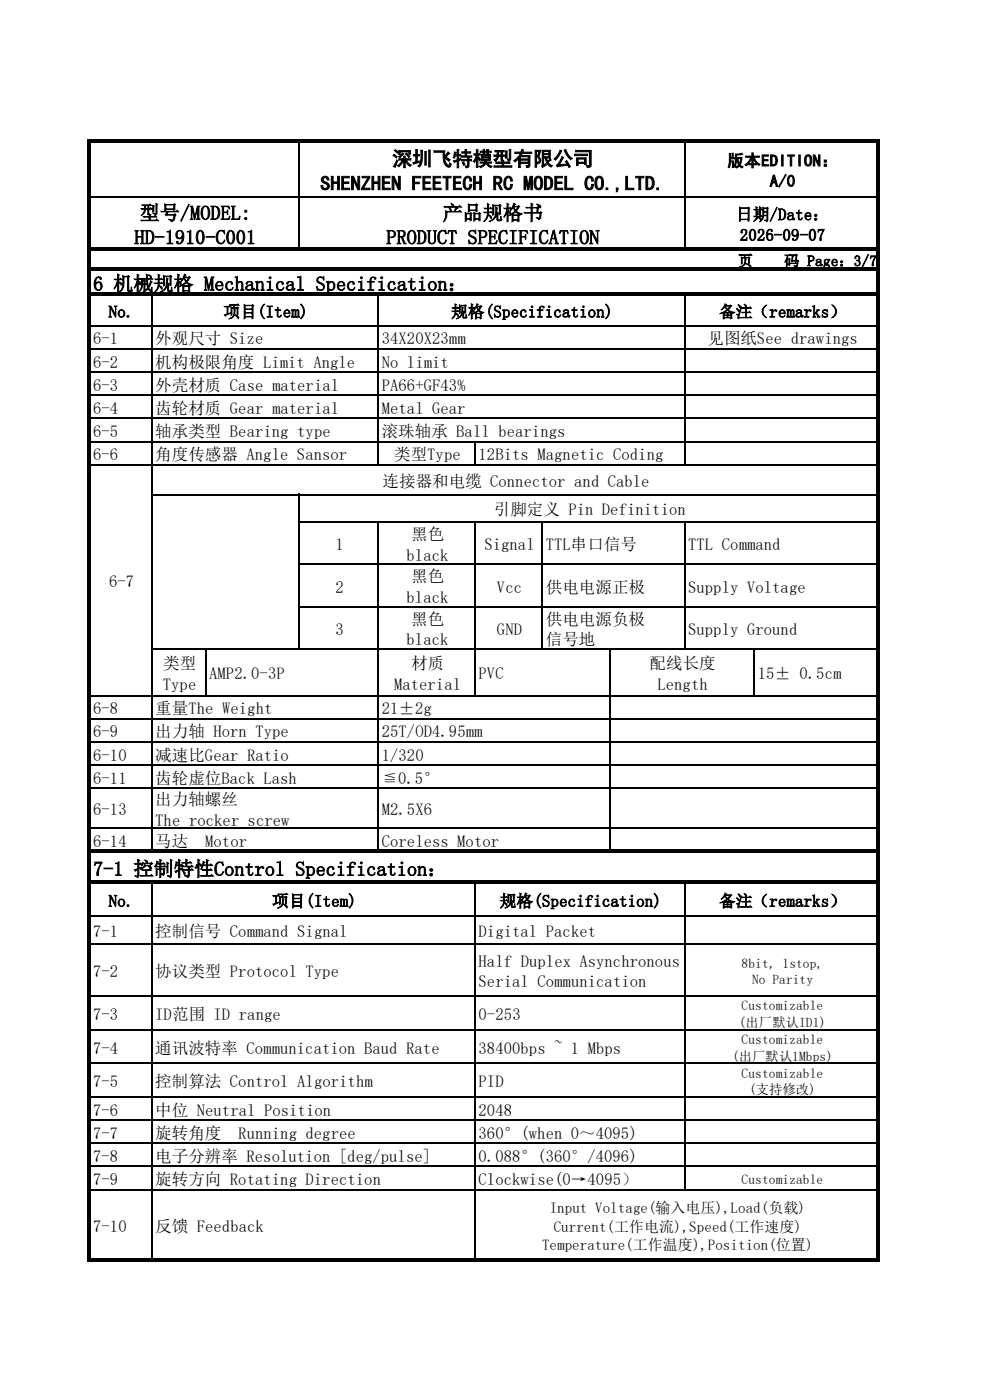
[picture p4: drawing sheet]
<svg xmlns="http://www.w3.org/2000/svg" width="210mm" height="297mm" viewBox="0 0 210 297" stroke-linecap="round" stroke-linejoin="round" font-family="sans-serif">
<defs><g id="words">
<g font-size="4.2">
<text x="83.2" y="35.2">深圳飞特模型有限公司</text>
<text x="67.9" y="40.3">SHENZHEN FEETECH RC MODEL CO.,LTD.</text>
<text x="29.6" y="46.6">型号/MODEL:</text>
<text x="93.9" y="46.6">产品规格书</text>
<text x="28.5" y="51.8">HD-1910-C001</text>
<text x="82" y="51.8">PRODUCT SPECIFICATION</text>
<text x="19.8" y="61.6">6 机械规格 Mechanical Specification：</text>
<text x="19.8" y="185.8">7-1 控制特性Control Specification：</text>
</g>
<g font-size="3.5">
<text x="154.3" y="35.3">版本EDITION：</text>
<text x="163.3" y="39.6">A/0</text>
<text x="156.1" y="46.7">日期/Date：</text>
<text x="156.9" y="51.1">2026-09-07</text>
<text x="23.1" y="67.3">No.</text>
<text x="47.4" y="67.3">项目(Item)</text>
<text x="95.7" y="67.3">规格(Specification)</text>
<text x="152.5" y="67.3">备注（remarks）</text>
<text x="19.8" y="73.1">6-1</text>
<text x="19.8" y="78">6-2</text>
<text x="32.9" y="73.1">外观尺寸 Size</text>
<text x="32.9" y="78">机构极限角度 Limit Angle</text>
<text x="81" y="73.1">34X20X23mm</text>
<text x="81" y="78">No limit</text>
<text x="150.1" y="73.1">见图纸See drawings</text>
<text x="19.8" y="82.9">6-3</text>
<text x="32.9" y="82.9">外壳材质 Case material</text>
<text x="81" y="82.9">PA66+GF43%</text>
<text x="19.8" y="87.8">6-4</text>
<text x="32.9" y="87.8">齿轮材质 Gear material</text>
<text x="81" y="87.8">Metal Gear</text>
<text x="19.8" y="92.7">6-5</text>
<text x="32.9" y="92.7">轴承类型 Bearing type</text>
<text x="81" y="92.7">滚珠轴承 Ball bearings</text>
<text x="19.8" y="97.6">6-6</text>
<text x="32.9" y="97.6">角度传感器 Angle Sansor</text>
<text x="83.6" y="97.6">类型Type</text>
<text x="101.5" y="97.6">12Bits Magnetic Coding</text>
<text x="81.2" y="103.2">连接器和电缆 Connector and Cable</text>
<text x="104.7" y="109.3">引脚定义 Pin Definition</text>
<text x="71.2" y="116.7">1</text>
<text x="86.2" y="118.9">black</text>
<text x="87.2" y="114.6">黑色</text>
<text x="102.7" y="116.7">Signal</text>
<text x="115.8" y="116.7">TTL串口信号</text>
<text x="146" y="116.7">TTL Command</text>
<text x="23.2" y="124.6">6-7</text>
<text x="71.2" y="125.7">2</text>
<text x="87.2" y="123.5">黑色</text>
<text x="105.4" y="125.7">Vcc</text>
<text x="115.8" y="125.7">供电电源正极</text>
<text x="146" y="125.7">Supply Voltage</text>
<text x="86.2" y="127.9">black</text>
<text x="71.2" y="134.7">3</text>
<text x="86.2" y="136.9">black</text>
<text x="87.2" y="132.5">黑色</text>
<text x="105.4" y="134.7">GND</text>
<text x="115.8" y="132.5">供电电源负极</text>
<text x="115.8" y="136.9">信号地</text>
<text x="146" y="134.7">Supply Ground</text>
<text x="34.6" y="142">类型</text>
<text x="87.2" y="142">材质</text>
<text x="137.8" y="142">配线长度</text>
<text x="34.5" y="146.3">Type</text>
<text x="44.4" y="144.1">AMP2.0-3P</text>
<text x="83.6" y="146.3">Material</text>
<text x="101.5" y="144.1">PVC</text>
<text x="139.5" y="146.3">Length</text>
<text x="160.7" y="144.1">15± 0.5cm</text>
<text x="19.8" y="151.5">6-8</text>
<text x="32.9" y="151.5">重量The Weight</text>
<text x="81" y="151.5">21±2g</text>
<text x="19.8" y="156.4">6-9</text>
<text x="19.8" y="161.3">6-10</text>
<text x="32.9" y="156.4">出力轴 Horn Type</text>
<text x="32.9" y="161.3">减速比Gear Ratio</text>
<text x="81" y="156.4">25T/OD4.95mm</text>
<text x="81" y="161.3">1/320</text>
<text x="19.8" y="166.3">6-11</text>
<text x="32.9" y="166.3">齿轮虚位Back Lash</text>
<text x="81" y="166.3">≦0.5°</text>
<text x="19.8" y="172.9">6-13</text>
<text x="32.9" y="170.9">出力轴螺丝</text>
<text x="81" y="172.9">M2.5X6</text>
<text x="19.8" y="179.7">6-14</text>
<text x="32.9" y="175.2">The rocker screw</text>
<text x="32.9" y="179.7">马达</text>
<text x="43.5" y="179.7">Motor</text>
<text x="81" y="179.7">Coreless Motor</text>
<text x="23.1" y="192.3">No.</text>
<text x="57.7" y="192.3">项目(Item)</text>
<text x="106" y="192.3">规格(Specification)</text>
<text x="152.5" y="192.3">备注（remarks）</text>
<text x="19.8" y="198.8">7-1</text>
<text x="32.9" y="198.8">控制信号 Command Signal</text>
<text x="101.5" y="198.8">Digital Packet</text>
<text x="19.8" y="207.3">7-2</text>
<text x="32.9" y="207.3">协议类型 Protocol Type</text>
<text x="101.5" y="205.1">Half Duplex Asynchronous</text>
<text x="101.5" y="209.5">Serial Communication</text>
<text x="19.8" y="216.4">7-3</text>
<text x="32.9" y="216.4">ID范围 ID range</text>
<text x="101.5" y="216.4">0-253</text>
<text x="19.8" y="223.5">7-4</text>
<text x="32.9" y="223.5">通讯波特率 Communication Baud Rate</text>
<text x="101.5" y="223.5">38400bps ~ 1 Mbps</text>
<text x="19.8" y="230.6">7-5</text>
<text x="32.9" y="230.6">控制算法 Control Algorithm</text>
<text x="101.5" y="230.6">PID</text>
<text x="19.8" y="236.7">7-6</text>
<text x="32.9" y="236.7">中位 Neutral Position</text>
<text x="101.5" y="236.7">2048</text>
<text x="19.8" y="241.6">7-7</text>
<text x="32.9" y="241.6">旋转角度</text>
<text x="50.6" y="241.6">Running degree</text>
<text x="101.5" y="241.6">360°(when 0～4095)</text>
<text x="19.8" y="246.5">7-8</text>
<text x="19.8" y="251.4">7-9</text>
<text x="32.9" y="246.5">电子分辨率 Resolution [deg/pulse]</text>
<text x="32.9" y="251.4">旋转方向 Rotating Direction</text>
<text x="101.5" y="246.5">0.088°(360°/4096)</text>
<text x="101.5" y="251.4">Clockwise(0→4095）</text>
<text x="19.8" y="261.4">7-10</text>
<text x="32.9" y="261.4">反馈 Feedback</text>
</g>
<g font-size="3.2">
<text x="156.5" y="56.4">页</text>
<text x="166.4" y="56.4">码 Page：3/7</text>
<text x="116.6" y="257.3">Input Voltage(输入电压),Load(负载)</text>
<text x="117.4" y="261.2">Current(工作电流),Speed(工作速度)</text>
<text x="115" y="265.2">Temperature(工作温度),Position(位置)</text>
</g>
<g font-size="2.8">
<text x="157.3" y="205.2">8bit, 1stop,</text>
<text x="159.5" y="208.8">No Parity</text>
<text x="157.3" y="214.3">Customizable</text>
<text x="156.7" y="217.9">(出厂默认ID1)</text>
<text x="157.3" y="221.5">Customizable</text>
<text x="155.3" y="225">(出厂默认1Mbps)</text>
<text x="157.3" y="228.6">Customizable</text>
<text x="158.9" y="232.1">(支持修改)</text>
<text x="157.3" y="251.1">Customizable</text>
</g>
</g></defs>
<g fill="#000">
<path d="M18.5 29.5h.7v23h-.7z" fill-rule="evenodd"/>
<path d="M19.2 29.5h167.4v.7h-167.4z" fill-rule="evenodd"/>
<path d="M185.9 29.8h.7v22.7h-.7z" fill-rule="evenodd"/>
<path d="M18.5 52.5h.7v4.2h-.7z" fill-rule="evenodd"/>
<path d="M18.5 56.7h.7v5.3h-.7z" fill-rule="evenodd"/>
<path d="M19.2 52.5h167.4v.6h-167.4z" fill-rule="evenodd"/>
<path d="M19.2 56.7h167.4v.7h-167.4z" fill-rule="evenodd"/>
<path d="M185.9 52.8h.7v3.9h-.7z" fill-rule="evenodd"/>
<path d="M185.9 57.1h.7v4.9h-.7z" fill-rule="evenodd"/>
<path d="M18.5 62h.7v118.1h-.7z" fill-rule="evenodd"/>
<path d="M19.2 62h167.4v.7h-167.4z" fill-rule="evenodd"/>
<path d="M185.9 62.3h.7v117.8h-.7z" fill-rule="evenodd"/>
<path d="M18.5 180.1h.7v6.7h-.7z" fill-rule="evenodd"/>
<path d="M18.5 186.8h.7v80.8h-.7z" fill-rule="evenodd"/>
<path d="M19.2 180.1h167.4v.7h-167.4z" fill-rule="evenodd"/>
<path d="M19.2 186.8h167.4v.7h-167.4z" fill-rule="evenodd"/>
<path d="M185.9 180.5h.7v6.3h-.7z" fill-rule="evenodd"/>
<path d="M185.9 187.1h.7v80.5h-.7z" fill-rule="evenodd"/>
<path d="M19.2 267h166.7v.6h-166.7z" fill-rule="evenodd"/>
</g>
<g fill="none" stroke="#000" stroke-width=".34">
<path d="M63.5 30.2v22.3M145.3 30.2v22.3M19.2 41.9h166.7M19.2 69.1h166.7M19.2 74h166.7M19.2 79h166.7M32.3 62.7v117.4M80.3 62.7v36.1M145.3 62.7v36.1M19.2 83.9h166.7M19.2 88.8h166.7M19.2 93.7h166.7"/>
<path d="M19.2 98.6h166.7M100.8 93.5v5.3M32.1 104.9h153.8M63.3 110.7h122.6M63.3 119.7h122.6M63.5 104.7v33.1M80.3 110.6v69.5M100.8 110.6v37.1M115.1 110.6v27.2M145.3 110.6v27.2M32.1 137.7h153.8M43.7 137.5v10.2"/>
<path d="M63.3 128.7h122.6M129.3 137.5v42.6M160 137.5v10.2M19.2 147.6h166.7M19.2 152.5h166.7M19.2 157.4h166.7M19.2 162.3h166.7M19.2 167.2h166.7M19.2 175.7h166.7M19.2 194.4h166.7M32.3 187.5v79.5M100.8 187.5v79.5"/>
<path d="M145.3 187.5v65M19.2 200.3h166.7M19.2 211.4h166.7M19.2 218.5h166.7M19.2 225.6h166.7M19.2 232.7h166.7M19.2 237.6h166.7M19.2 242.5h166.7M19.2 247.4h166.7M19.2 252.3h166.7"/>
</g>
<use href="#words"/>
</svg>
